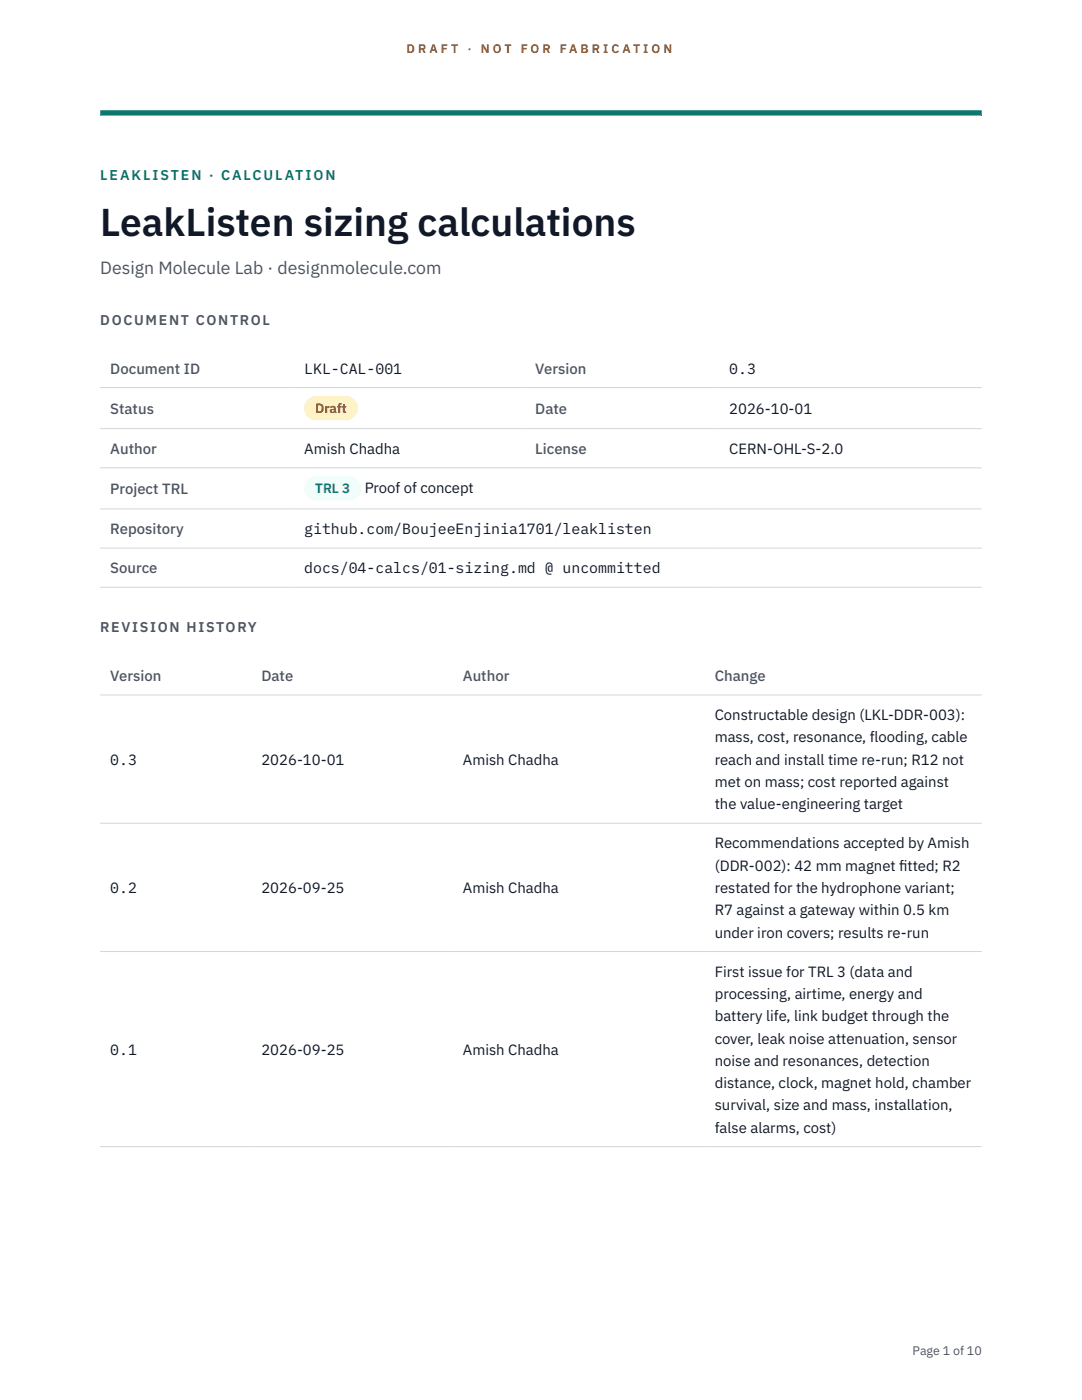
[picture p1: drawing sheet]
<svg xmlns="http://www.w3.org/2000/svg" width="216mm" height="279mm" viewBox="0 0 216 279" stroke-linecap="round" stroke-linejoin="round" font-family="sans-serif">
<defs><g id="words">
<text font-size="7.8" fill="#111827" x="20" y="47.1">LeakListen sizing calculations</text>
<text font-size="3.5" fill="#4b5563" x="20" y="54.6">Design Molecule Lab · designmolecule.com</text>
<g font-size="3" fill="#4b5563">
<text x="22" y="74.5">Document ID</text>
<text x="106.8" y="74.5">Version</text>
<text x="22" y="82.6">Status</text>
<text x="106.8" y="82.6">Date</text>
<text x="22" y="90.6">Author</text>
<text x="106.8" y="90.6">License</text>
<text x="22" y="98.6">Project TRL</text>
<text x="22" y="106.6">Repository</text>
<text x="22" y="114.4">Source</text>
<text x="22" y="135.9">Version</text>
<text x="52.2" y="135.9">Date</text>
<text x="92.4" y="135.9">Author</text>
<text x="142.6" y="135.9">Change</text>
</g>
<g font-size="3" fill="#111827">
<text x="60.7" y="74.5">LKL-CAL-001</text>
<text x="145.5" y="74.5">0.3</text>
<text x="145.5" y="82.6">2026-10-01</text>
<text x="60.7" y="90.6">Amish Chadha</text>
<text x="145.5" y="90.6">CERN-OHL-S-2.0</text>
<text x="72.8" y="98.5">Proof of concept</text>
<text x="60.7" y="106.6">github.com/BoujeeEnjinia1701/leaklisten</text>
<text x="60.7" y="114.4">docs/04-calcs/01-sizing.md @ uncommitted</text>
<text x="142.6" y="143.7">Constructable design (LKL-DDR-003):</text>
<text x="142.6" y="148.2">mass, cost, resonance, flooding, cable</text>
<text x="22" y="152.6">0.3</text>
<text x="52.2" y="152.6">2026-10-01</text>
<text x="92.4" y="152.6">Amish Chadha</text>
<text x="142.6" y="152.6">reach and install time re-run; R12 not</text>
<text x="142.6" y="157.1">met on mass; cost reported against</text>
<text x="142.6" y="161.5">the value-engineering target</text>
<text x="142.6" y="169.3">Recommendations accepted by Amish</text>
<text x="142.6" y="173.8">(DDR-002): 42 mm magnet f</text>
<text x="179.4" y="173.8">itted; R2</text>
<text x="22" y="178.2">0.2</text>
<text x="52.2" y="178.2">2026-09-25</text>
<text x="92.4" y="178.2">Amish Chadha</text>
<text x="142.6" y="178.2">restated for the hydrophone variant;</text>
<text x="142.6" y="182.7">R7 against a gateway within 0.5 km</text>
<text x="142.6" y="187.1">under iron covers; results re-run</text>
<text x="142.6" y="194.9">First issue for TRL 3 (data and</text>
<text x="142.6" y="199.4">processing, airtime, energy and</text>
<text x="142.6" y="203.8">battery life, link budget through the</text>
<text x="142.6" y="208.3">cover, leak noise attenuation, sensor</text>
<text x="22" y="210.5">0.1</text>
<text x="52.2" y="210.5">2026-09-25</text>
<text x="92.4" y="210.5">Amish Chadha</text>
<text x="142.6" y="212.7">noise and resonances, detection</text>
<text x="142.6" y="217.1">distance, clock, magnet hold, chamber</text>
<text x="142.6" y="221.6">survival, size and mass, installation,</text>
<text x="142.6" y="226">false alarms, cost)</text>
</g>
<text font-size="2.8" fill="#0f766e" x="20" y="36">LEAKLISTEN · CALCULATION</text>
<g font-size="2.8" fill="#4b5563">
<text x="20" y="64.8">DOCUMENT CONTROL</text>
<text x="20" y="126.2">REVISION HISTORY</text>
</g>
<text font-size="2.7" fill="#92400e" x="62.9" y="82.5">Draft</text>
<text font-size="2.7" fill="#0f766e" x="62.9" y="98.5">TRL 3</text>
<g font-size="2.5" fill="#b45309">
<text x="81.1" y="10.5">D R A F T</text>
<text x="93.3" y="10.5">·</text>
<text x="95.9" y="10.5">N O T</text>
<text x="103.9" y="10.5">F O R</text>
<text x="111.7" y="10.5">F A B R I C A T I O N</text>
</g>
<text font-size="2.5" fill="#4b5563" x="182.1" y="270.3">Page 1 of 10</text>
</g></defs>
<path d="M20 23.1h175.9zM20 22h175.9v1.1h-175.9z" fill-rule="evenodd" fill="#0f766e"/>
<path d="M20 77.3h175.9M20 85.5h175.9M20 93.4h175.9M20 101.6h175.9M20 109.4h175.9M20 117.2h175.9M20 138.7h175.9M20 164.3h175.9M20 189.9h175.9M20 228.8h175.9" fill="none" stroke="#d1d5db" stroke-width=".2"/>
<path d="M60.7 79h10.7v4.9h-10.7z" fill="#fef3c7"/>
<path d="M60.7 95.1h11.4v4.8h-11.4z" fill="#f0fdfa"/>
<use href="#words"/>
</svg>
